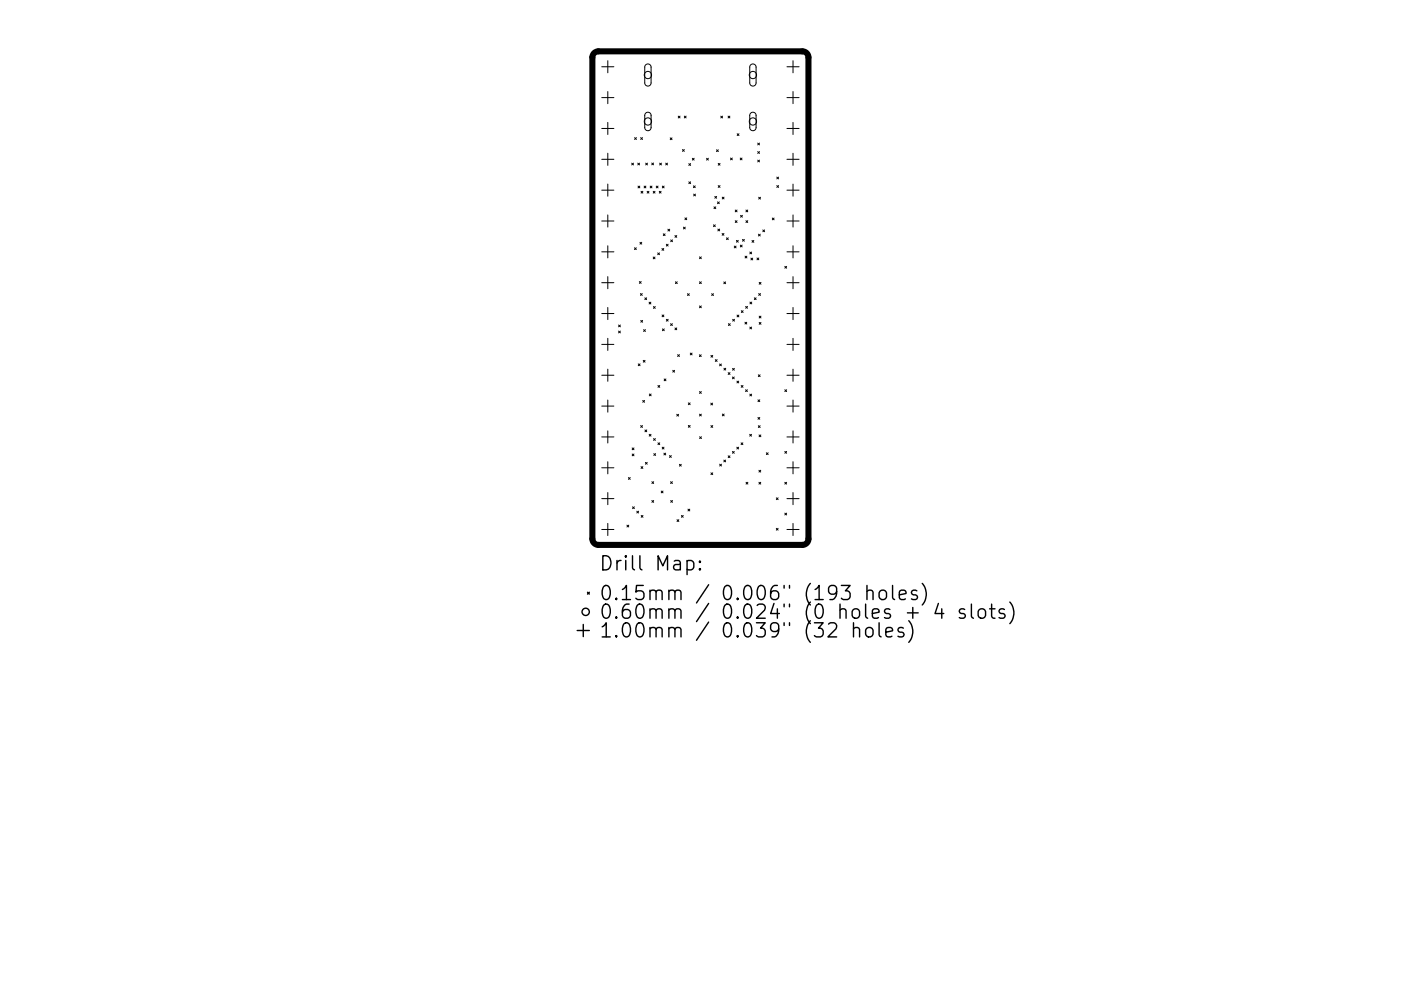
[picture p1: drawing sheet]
<svg xmlns="http://www.w3.org/2000/svg" width="297mm" height="210mm" viewBox="0 0 297 210" stroke-linecap="round" stroke-linejoin="round" font-family="sans-serif">
<defs><g id="words">
<g font-size="4.2">
<text x="127" y="121.1">Drill Map:</text>
<text x="127" y="127.4">0.15mm / 0.006&quot; (193 holes)</text>
<text x="127" y="131.3">0.60mm / 0.024&quot; (0 holes + 4 slots)</text>
<text x="127" y="135.3">1.00mm / 0.039&quot; (32 holes)</text>
</g>
</g></defs>
<path d="M126 11.3l.9-.4h43.2a1.29 1.29 0 0 1 1.3 1.3v102.1a1.29 1.29 0 0 1-1.3 1.3h-43.2a1.29 1.29 0 0 1-1.3-1.3v-102.1z" fill="none" stroke="#000" stroke-width="1.3"/>
<g fill="none" stroke="#000" stroke-width=".21">
<path d="M127.6 14.2h2.6M128.9 12.9v2.6M128.9 19.4v2.6M136.9 13.8l.7-.2 .4 .6v3.5l-.2 .4-.4 .2-.5-.2-.2-.4v-3.5zM159.2 13.8l.7-.2 .4 .6v3.5l-.2 .4-.4 .2-.5-.2-.2-.4v-3.5zM166.8 14.2h2.6M168.1 12.9v2.6M168.1 19.4v2.6M127.6 20.7h2.6M127.6 27.3h2.6M127.6 33.8h2.6M128.9 26v2.5"/>
<path d="M128.9 32.5v2.6M128.9 39.1v2.5M133.9 34.6l.4 .4M134.3 34.6l-.4 .4M134.5 29.2l.4 .4M134.9 29.2l-.4 .4M135.2 34.6l.4 .4M135.3 39.5l.4 .4M135.6 34.6l-.4 .4M135.7 39.5l-.4 .4M135.8 29.2l.4 .4M136.2 29.2l-.4 .4"/>
<path d="M136.6 39.5l.3 .4M136.9 34.6l.4 .4M136.9 24l.6-.2 .5 .6v2.8l-.2 .3-.3 .2-.5-.1-.3-.4v-2.8zM136.9 39.5l-.3 .4M137.3 34.6l-.4 .4M137.8 39.5l.4 .4M138.2 34.6l.4 .4M138.2 39.5l-.4 .4M138.6 34.6l-.4 .4M139.1 39.5l.4 .4M139.5 39.5l-.4 .4M139.9 34.6l.3 .4"/>
<path d="M140.2 34.6l-.3 .4M140.4 39.5l.4 .4M140.8 39.5l-.4 .4M141.1 34.6l.4 .4M141.5 34.6l-.4 .4M142.1 29.3l.4 .3M142.5 29.3l-.4 .3M143.8 24.6l.4 .4M144.2 24.6l-.4 .4M144.7 31.7l.4 .4M145.1 31.7l-.4 .4M145.1 24.6l.4 .4"/>
<path d="M145.5 24.6l-.4 .4M146 34.7l.4 .4M146 38.6l.4 .4M146.4 34.7l-.4 .4M146.4 38.6l-.4 .4M146.8 33.6l.4 .4M147 39.4l.4 .4M147.2 33.6l-.4 .4M147.4 39.4l-.4 .4M149.8 33.6l.4 .4M150.2 33.6l-.4 .4M151.9 31.8l.4 .4"/>
<path d="M152.3 34.7l.4 .3M152.3 39.4l.4 .4M152.3 31.8l-.4 .4M152.7 34.7l-.4 .3M152.7 39.4l-.4 .4M152.8 24.6l.4 .4M153.2 24.6l-.4 .4M154.4 24.6l.3 .4M154.7 24.6l-.3 .4M154.9 33.5l.4 .4M155.3 33.5l-.4 .4M156.3 28.4l.4 .4"/>
<path d="M156.7 28.4l-.4 .4M156.9 33.5l.4 .4M157.3 33.5l-.4 .4M159.2 24l.6-.2 .5 .6v2.8l-.2 .3-.4 .2-.5-.1-.2-.4v-2.8zM160.7 30.4l.3 .3M160.7 32.2l.3 .3M160.7 34l.3 .4M161 30.4l-.3 .3M161 32.2l-.3 .3M161 34l-.3 .4M164.7 37.6l.4 .4M164.7 39.4l.4 .4"/>
<path d="M165.1 37.6l-.4 .4M165.1 39.4l-.4 .4M166.8 20.7h2.6M166.8 27.3h2.6M166.8 33.8h2.6M168.1 26v2.5M168.1 32.5v2.6M168.1 39.1v2.5M127.6 40.3h2.6M127.6 46.9h2.6M127.6 53.4h2.6M127.6 60h2.6"/>
<path d="M128.9 45.6v2.6M128.9 52.1v2.6M128.9 58.7v2.6M134.5 52.6l.4 .4M134.9 52.6l-.4 .4M135.6 59.7l.3 .4M135.7 51.4l.4 .4M135.9 40.6l.4 .4M135.9 59.7l-.3 .4M136.1 51.4l-.4 .4M136.3 40.6l-.4 .4M137.2 40.6l.4 .4"/>
<path d="M137.6 40.6l-.4 .4M138.5 40.6l.4 .4M138.5 54.5l.4 .4M138.9 40.6l-.4 .4M138.9 54.5l-.4 .4M139.4 53.7l.4 .3M139.8 40.6l.4 .4M139.8 53.7l-.4 .3M140.2 40.6l-.4 .4M140.3 52.7l.4 .4M140.6 49.6l.4 .4M140.7 52.7l-.4 .4"/>
<path d="M141 49.6l-.4 .4M141.3 51.8l.4 .4M141.6 48.6l.4 .4M141.7 51.8l-.4 .4M142 48.6l-.4 .4M142.2 50.9l.4 .4M142.6 50.9l-.4 .4M143.1 50l.4 .4M143.2 59.8l.4 .4M143.5 50l-.4 .4M143.6 59.8l-.4 .4M144.9 48.2l.4 .4"/>
<path d="M145.2 46.2l.4 .4M145.3 48.2l-.4 .4M145.6 46.2l-.4 .4M147.1 41.2l.4 .4M147.5 41.2l-.4 .4M148.3 54.5l.4 .4M148.3 59.8l.4 .4M148.7 59.8l-.4 .4M148.7 54.5l-.4 .4M151.3 47.7l.4 .4M151.4 43.9l.4 .4M151.6 41.7l.3 .4"/>
<path d="M151.7 47.7l-.4 .4M151.8 43.9l-.4 .4M151.9 41.7l-.3 .4M152.1 42.8l.4 .4M152.2 48.6l.4 .4M152.5 42.8l-.4 .4M152.6 48.6l-.4 .4M153.1 49.5l.4 .4M153.1 41.8l.4 .4M153.5 59.8l.3 .4M153.5 49.5l-.4 .4M153.5 41.8l-.4 .4"/>
<path d="M153.8 59.8l-.3 .4M154 50.5l.4 .3M154.4 50.5l-.4 .3M155.7 52.2l.4 .4M155.9 44.6l.4 .3M155.9 46.8l.4 .4M156.1 52.2l-.4 .4M156.1 51l.4 .4M156.3 44.6l-.4 .3M156.3 46.8l-.4 .4M156.5 51l-.4 .4M157 52l.4 .4"/>
<path d="M157 45.7l.4 .4M157.4 52l-.4 .4M157.4 45.7l-.4 .4M157.4 50.8l.4 .4M157.8 50.8l-.4 .4M158 54.3l.4 .4M158.2 46.8l.3 .4M158.2 44.6l.3 .3M158.4 54.3l-.4 .4M158.5 44.6l-.3 .3M158.5 46.8l-.3 .4M159 53.5l.4 .4"/>
<path d="M159.2 54.8l.4 .3M159.4 53.5l-.4 .4M159.4 51l.4 .4M159.6 54.8l-.4 .3M159.8 51l-.4 .4M160.5 54.7l.4 .4M160.8 49.7l.4 .4M160.9 41.9l.3 .3M160.9 54.7l-.4 .4M161 59.9l.3 .4M161.2 49.7l-.4 .4M161.2 41.9l-.3 .3"/>
<path d="M161.3 59.9l-.3 .4M161.7 48.8l.4 .4M162.1 48.8l-.4 .4M163.7 46.3l.4 .3M164.1 46.3l-.4 .3M166.4 56.5l.4 .4M166.8 56.5l-.4 .4M166.8 40.3h2.6M166.8 46.9h2.6M166.8 53.4h2.6M166.8 60h2.6M168.1 45.6v2.6"/>
<path d="M168.1 52.1v2.6M168.1 58.7v2.6M127.6 66.5h2.6M127.6 73.1h2.6M127.6 79.6h2.6M128.9 65.2v2.6M128.9 71.8v2.6M128.9 78.3v2.6M131.1 69l.4 .3M131.1 70.2l.4 .4M131.5 69l-.4 .3M131.5 70.2l-.4 .4"/>
<path d="M135.3 77.2l.4 .4M135.7 77.2l-.4 .4M135.8 62.3l.4 .4M135.9 68l.3 .4M136.2 62.3l-.4 .4M136.2 68l-.3 .4M136.4 76.5l.4 .3M136.5 69.9l.3 .4M136.7 63.2l.4 .4M136.8 76.5l-.4 .3M136.8 69.9l-.3 .4M137.1 63.2l-.4 .4"/>
<path d="M137.6 64.1l.4 .4M138 64.1l-.4 .4M138.5 65l.4 .4M138.9 65l-.4 .4M140.4 66.8l.4 .4M140.4 69.8l.4 .4M140.8 66.8l-.4 .4M140.8 69.8l-.4 .4M141.3 67.7l.4 .4M141.7 67.7l-.4 .4M142.2 68.7l.4 .4M142.6 68.7l-.4 .4"/>
<path d="M142.6 78.6l.4 .4M143 78.6l-.4 .4M143.1 69.6l.4 .4M143.5 69.6l-.4 .4M143.7 75.2l.4 .4M144.1 75.2l-.4 .4M145.8 62.3l.3 .4M146.1 62.3l-.3 .4M146.3 74.9l.4 .4M146.7 74.9l-.4 .4M148.3 75.3l.4 .4M148.3 64.9l.4 .4"/>
<path d="M148.7 75.3l-.4 .4M148.7 64.9l-.4 .4M150.7 75.4l.4 .4M150.9 62.3l.4 .4M151.1 75.4l-.4 .4M151.3 62.3l-.4 .4M151.7 76.3l.3 .4M152 76.3l-.3 .4M152.6 77.2l.3 .4M152.9 77.2l-.3 .4M153.5 78.1l.4 .4M153.9 78.1l-.4 .4"/>
<path d="M154.4 79.1l.4 .3M154.4 68.7l.4 .4M154.8 79.1l-.4 .3M154.8 68.7l-.4 .4M155.3 80l.4 .4M155.3 78.2l.4 .3M155.3 67.7l.4 .4M155.7 80l-.4 .4M155.7 78.2l-.4 .3M155.7 67.7l-.4 .4M156.3 66.8l.4 .4M156.7 66.8l-.4 .4"/>
<path d="M157.2 65.9l.4 .4M157.6 65.9l-.4 .4M157.9 68.4l.4 .4M158.1 65l.4 .4M158.3 68.4l-.4 .4M158.5 65l-.4 .4M159 69.4l.4 .4M159 64.1l.4 .4M159.4 69.4l-.4 .4M159.4 64.1l-.4 .4M159.9 63.2l.4 .4M160.3 63.2l-.4 .4"/>
<path d="M160.8 79.5l.4 .4M160.9 62.3l.3 .4M161 67.1l.3 .4M161 68.4l.3 .4M161.2 79.5l-.4 .4M161.2 62.3l-.3 .4M161.3 67.1l-.3 .4M161.3 68.4l-.3 .4M166.8 66.5h2.6M166.8 73.1h2.6M166.8 79.6h2.6M168.1 65.2v2.6"/>
<path d="M168.1 71.8v2.6M168.1 78.3v2.6M127.6 86.2h2.6M127.6 92.7h2.6M127.6 99.2h2.6M128.9 84.9v2.5M128.9 91.4v2.6M128.9 98v2.5M134 95l.4 .4M134 96.3l.4 .4M134.4 95l-.4 .4M134.4 96.3l-.4 .4"/>
<path d="M135.8 90.3l.4 .4M135.9 99l.4 .4M136.2 90.3l-.4 .4M136.3 85l.4 .3M136.3 99l-.4 .4M136.7 85l-.4 .3M136.7 91.2l.4 .4M136.8 98.1l.4 .4M137.1 91.2l-.4 .4M137.2 98.1l-.4 .4M137.6 92.1l.4 .4M137.7 83.6l.4 .4"/>
<path d="M138 92.1l-.4 .4M138.1 83.6l-.4 .4M138.6 93l.4 .4M138.6 96.2l.4 .4M139 93l-.4 .4M139 96.2l-.4 .4M139.5 94l.4 .3M139.5 81.8l.4 .4M139.9 81.8l-.4 .4M139.9 94l-.4 .3M140.4 94.9l.4 .4M140.8 96.1l.3 .4"/>
<path d="M140.8 94.9l-.4 .4M140.8 80.4l.4 .4M141.1 96.1l-.3 .4M141.2 80.4l-.4 .4M141.9 96.7l.4 .3M142.3 96.7l-.4 .3M143.5 87.9l.4 .4M143.9 87.9l-.4 .4M144.1 98.5l.3 .4M144.4 98.5l-.3 .4M145.9 85.5l.4 .4M145.9 90.3l.4 .4"/>
<path d="M146.3 85.5l-.4 .4M146.3 90.3l-.4 .4M148.3 87.9l.4 .4M148.3 83.1l.4 .4M148.3 92.7l.4 .3M148.7 83.1l-.4 .4M148.7 87.9l-.4 .4M148.7 92.7l-.4 .3M150.7 85.5l.4 .4M150.7 90.3l.4 .4M151.1 85.5l-.4 .4M151.1 90.3l-.4 .4"/>
<path d="M152.6 98.5l.4 .4M153 98.5l-.4 .4M153.2 87.8l.3 .4M153.5 97.6l.3 .4M153.5 87.8l-.3 .4M153.8 97.6l-.3 .4M154.4 96.7l.4 .4M154.8 96.7l-.4 .4M155.3 95.8l.4 .4M155.7 95.8l-.4 .4M156.2 94.9l.4 .4M156.2 80.9l.4 .3"/>
<path d="M156.6 94.9l-.4 .4M156.6 80.9l-.4 .3M157.1 94l.4 .3M157.1 81.8l.4 .4M157.5 94l-.4 .3M157.5 81.8l-.4 .4M158.1 82.7l.4 .4M158.5 82.7l-.4 .4M158.9 92.1l.4 .4M159 83.6l.4 .4M159.3 92.1l-.4 .4M159.4 83.6l-.4 .4"/>
<path d="M160.7 84.8l.4 .4M160.7 88.6l.4 .4M160.8 90.3l.4 .4M160.9 99.8l.4 .4M160.9 92.3l.4 .4M161.1 84.8l-.4 .4M161.1 88.6l-.4 .4M161.2 90.3l-.4 .4M161.3 99.8l-.4 .4M161.3 92.3l-.4 .4M162.5 96.1l.4 .4M162.9 96.1l-.4 .4"/>
<path d="M166.4 82.7l.4 .4M166.4 95.8l.4 .4M166.8 82.7l-.4 .4M166.8 95.8l-.4 .4M166.8 86.2h2.6M166.8 92.7h2.6M166.8 99.2h2.6M168.1 84.9v2.5M168.1 91.4v2.6M168.1 98v2.5M127.6 105.8h2.6M127.6 112.3h2.6"/>
<path d="M128.9 104.5v2.6M128.9 111v2.6M132.9 111.4l.4 .4M133.2 101.3l.4 .4M133.3 111.4l-.4 .4M133.6 101.3l-.4 .4M134.1 107.5l.4 .4M134.5 107.5l-.4 .4M135 108.5l.4 .3M135.4 108.5l-.4 .3M135.9 109.4l.4 .3M136.3 109.4l-.4 .3"/>
<path d="M138.2 102.2l.4 .4M138.2 106.2l.4 .4M138.6 102.2l-.4 .4M138.6 106.2l-.4 .4M140.2 104.2l.4 .4M140.6 104.2l-.4 .4M142.2 102.2l.4 .4M142.2 106.2l.4 .4M142.6 102.2l-.4 .4M142.6 106.2l-.4 .4M143.5 110.3l.4 .3M143.9 110.3l-.4 .3"/>
<path d="M144.5 109.4l.4 .3M144.9 109.4l-.4 .3M145.9 108l.3 .4M146.2 108l-.3 .4M150.7 100.3l.4 .4M151.1 100.3l-.4 .4M158.2 102.3l.4 .4M158.6 102.3l-.4 .4M160.9 102.3l.4 .4M161.3 102.3l-.4 .4M164.6 105.6l.4 .4M164.6 112.1l.4 .4"/>
<path d="M165 105.6l-.4 .4M165 112.1l-.4 .4M166.4 102.3l.4 .4M166.4 108.9l.4 .4M166.8 102.3l-.4 .4M166.8 108.9l-.4 .4M166.8 105.8h2.6M166.8 112.3h2.6M168.1 104.5v2.6M168.1 111v2.6"/>
<circle cx="137.4" cy="15.9" r=".77"/>
<circle cx="159.6" cy="15.9" r=".77"/>
<circle cx="137.4" cy="25.8" r=".77"/>
<circle cx="159.6" cy="25.8" r=".77"/>
</g>
<g fill="none" stroke="#000" stroke-width=".3">
<path d="M145.7 119.1l.8-.2 .6 .6v.8l-.3 .5-.3 .1-.8-.1M148.4 119.1l.1 .1-.1 .1-.2-.1 .2-.1v.2M122.4 133.8h2.6M123.7 132.5v2.6M124.6 125.7l.4 .3M125 125.7l-.4 .3M148.4 120.6l.1 .2-.1 .1-.2-.1 .2-.2v.3M181 133.4a.74 .74 0 0 1 1.2 .2v1.5M181 132.1v3M183.8 125.5a.74 .74 0 0 1 1.3 .1v1.6M183.8 133.3a.81 .81 0 0 1 1.3 .4v.9a.81 .81 0 0 1-.8 .6 .81 .81 0 0 1-.8-.6v-.9zM183.8 124.2v3"/>
<path d="M186.4 132.1v2.6l.4 .4M186.7 125.4a.81 .81 0 0 1 1.3 .4v.8a.81 .81 0 0 1-.8 .6 .81 .81 0 0 1-.8-.6v-.8zM187.8 134.1l1.4-.3-.1-.5-.9-.2-.4 .5v1.1l.2 .3 .2 .1 .9-.1M189.2 124.2v2.6l.5 .4M190.7 126.2l1.4-.3-.1-.5-.9-.2-.4 .4v1.2l.1 .3 .3 .1 .9-.1M191.5 133.3l-.7-.2-.4 .5 .1 .4 1 .3 .2 .3-.2 .4-.3 .1-.8-.1M192.4 130h2.3M192.7 131.7a3.4 3.4 0 0 1 0 4.6M193.5 128.9v2.3M194.4 125.4l-.7-.2-.5 .4 .2 .5 1 .3 .1 .2-.1 .5-.3 .1-.9-.1M195.5 123.8a3.4 3.4 0 0 1 0 4.6M199 128l-.8 2.2h1.9"/>
<path d="M199.7 129.2v2M204.5 129.3l-.7-.1-.4 .4 .1 .4 1 .3 .2 .3-.2 .4-.3 .2-.8-.2M206 128.2v2.5l.4 .5M207.7 129.3a.81 .81 0 0 1 1.3 .4v.9a.81 .81 0 0 1-.8 .6 .81 .81 0 0 1-.8-.6v-.9zM209.8 129.2h1.2M210.2 128.2v2.5l.2 .3 .6 .2M213 129.3l-.8-.1-.4 .4 .2 .4 1 .3 .1 .3-.1 .4-.3 .2-.9-.2M214.1 127.7a3.4 3.4 0 0 1 0 4.6"/>
<circle cx="124.2" cy="129.8" r=".77"/>
</g>
<use href="#words"/>
</svg>
